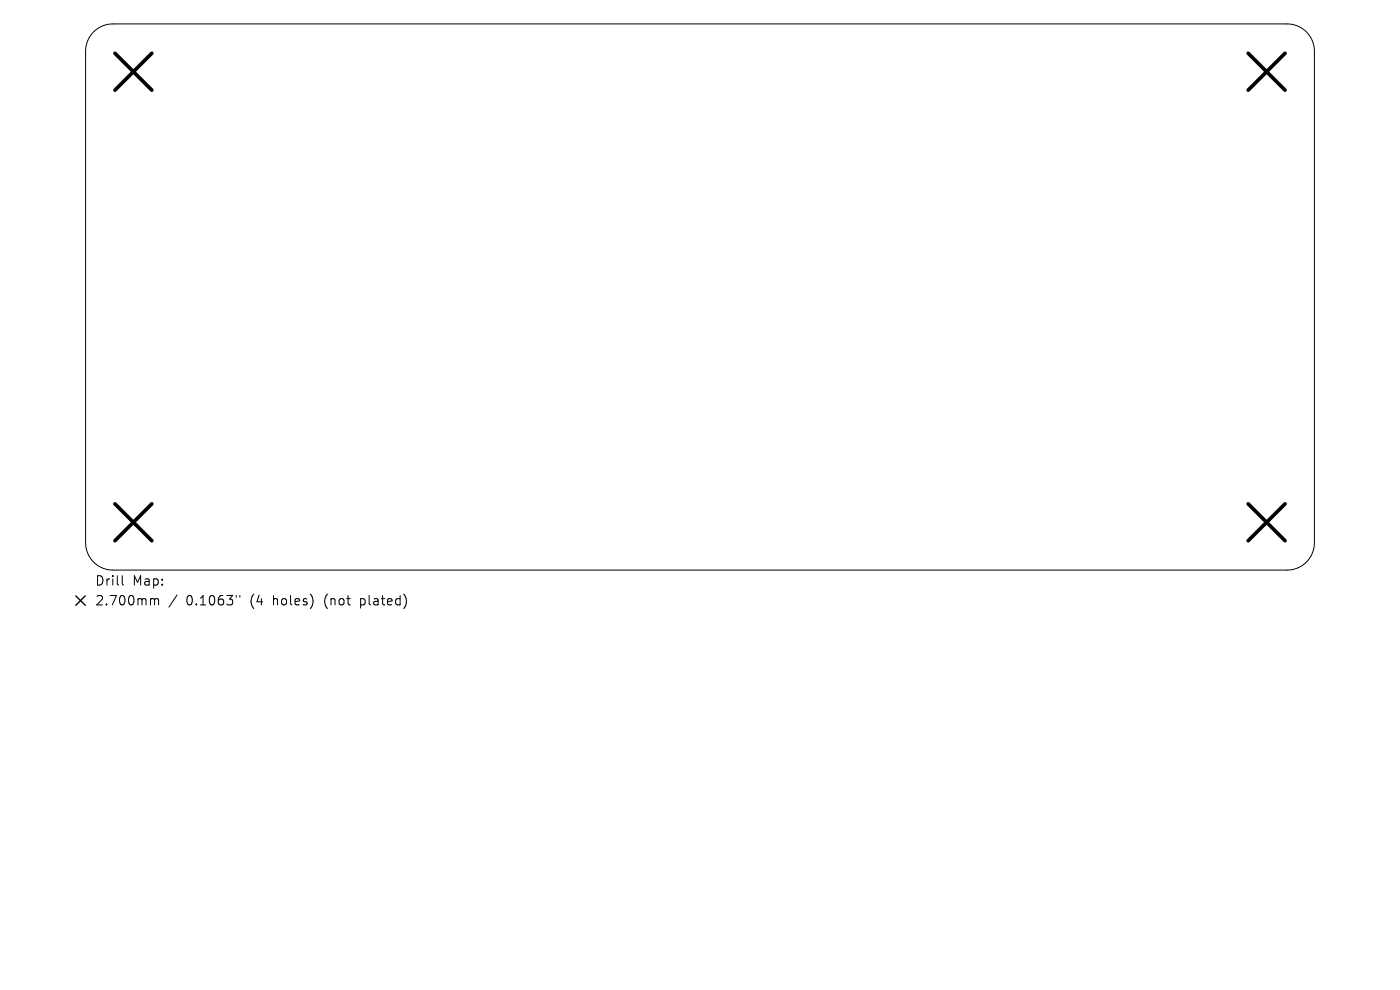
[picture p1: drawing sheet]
<svg xmlns="http://www.w3.org/2000/svg" width="297mm" height="210mm" viewBox="0 0 297 210" stroke-linecap="round" stroke-linejoin="round" font-family="sans-serif">
<defs><g id="words">
<g font-size="2.8">
<text x="20.1" y="124.5">Drill</text>
<text x="28.1" y="124.5">Map:</text>
<text x="20.1" y="128.7">2.700mm</text>
<text x="39.5" y="128.7">0.1063&quot;</text>
<text x="53.3" y="128.7">(4</text>
<text x="58.2" y="128.7">holes)</text>
<text x="69.3" y="128.7">(not</text>
<text x="77.1" y="128.7">plated)</text>
</g>
</g></defs>
<path d="M19.9 6.8a5.8 5.8 0 0 1 4.1-1.7h249a5.8 5.8 0 0 1 5.8 5.8v104.2a5.8 5.8 0 0 1-5.7 5.8h-249.1a5.8 5.8 0 0 1-5.8-5.8v-104.2a5.8 5.8 0 0 1 1.7-4.1zM25.9 122.1v1.7l.3 .3M32.2 127h.3l.3 .3M32.8 127.3l.3-.3 .5 .1v1.2M32.8 127.3v1M37.6 126.2l-1.8 2.6M50.1 126.3v.4M50.9 126.3v.4" fill="none" stroke="#000" stroke-width=".21"/>
<path d="M24.4 11.3l7.8 7.8M32.2 11.3l-7.8 7.8M264.8 11.3l7.8 7.8M272.6 11.3l-7.8 7.8M24.4 106.9l7.8 7.8M32.2 106.9l-7.8 7.8M264.8 106.9l7.8 7.8M272.6 106.9l-7.8 7.8" fill="none" stroke="#000" stroke-width=".78"/>
<path d="M16.1 126.4l2 2M18.1 126.4l-2 2" fill="none" stroke="#000" stroke-width=".29"/>
<use href="#words"/>
</svg>
